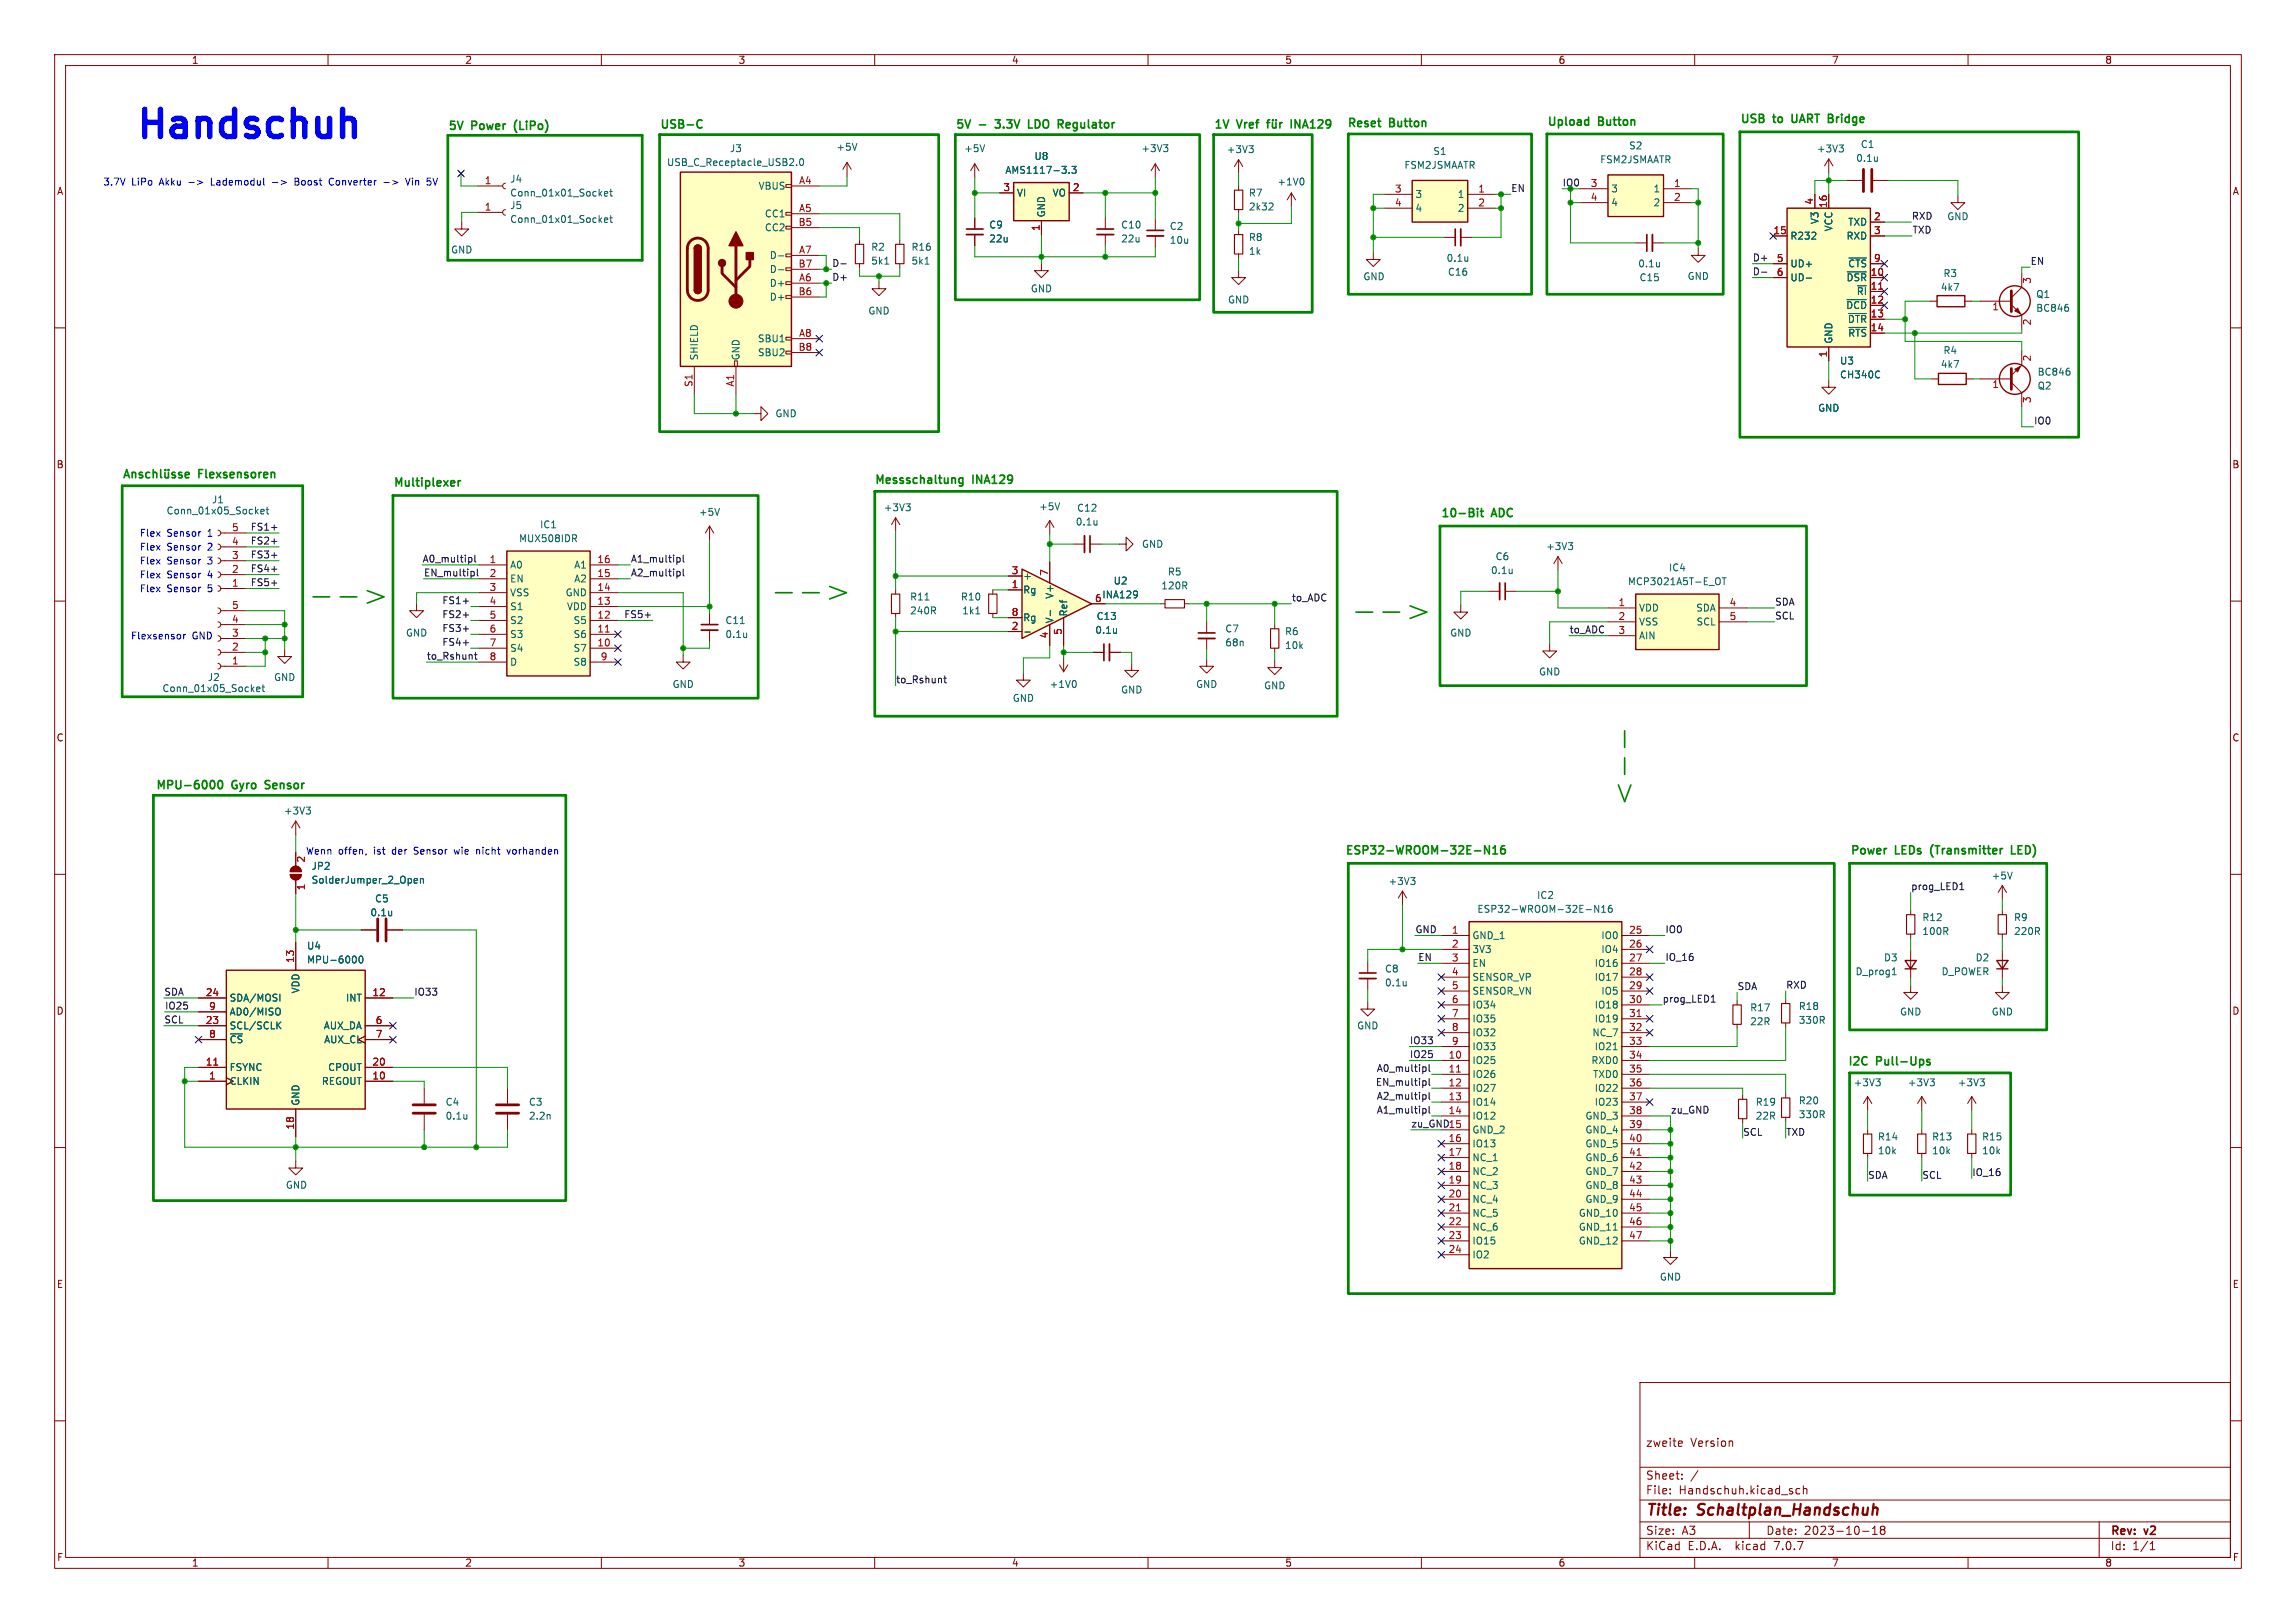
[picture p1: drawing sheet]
<svg xmlns="http://www.w3.org/2000/svg" width="420mm" height="297mm" viewBox="0 0 420 297" stroke-linecap="round" stroke-linejoin="round" font-family="sans-serif">
<defs><g id="words">
<text font-size="7" fill="#00f" x="24.6" y="25.7">Handschuh</text>
<text font-size="5.6" fill="#008400" x="299.2" y="147.8" transform="rotate(-90 299.2 147.8)">&lt;--</text>
<g font-size="2.8" fill="#840000">
<text x="301" y="277.9">Title:</text>
<text x="310.6" y="277.9">Schaltplan_Handschuh</text>
</g>
<g font-size="2.1" fill="#008400">
<text x="81.9" y="23.9">5V</text>
<text x="86.4" y="23.9">Power</text>
<text x="94.8" y="23.9">(LiPo)</text>
<text x="120.6" y="23.6">USB-C</text>
<text x="174.8" y="23.6">5V</text>
<text x="179.2" y="23.6">-</text>
<text x="182.8" y="23.6">3.3V</text>
<text x="189.4" y="23.6">LDO</text>
<text x="195.4" y="23.6">Regulator</text>
<text x="222" y="23.6">1V</text>
<text x="226.5" y="23.6">Vref</text>
<text x="237.4" y="23.6">INA129</text>
<text x="246.4" y="23.4">Reset</text>
<text x="254.3" y="23.4">Button</text>
<text x="283" y="23.1">Upload</text>
<text x="292.5" y="23.1">Button</text>
<text x="318.3" y="22.6">USB</text>
<text x="324.5" y="22.6">to</text>
<text x="328.5" y="22.6">UART Bridge</text>
<text x="36.2" y="87.6">Flexsensoren</text>
<text x="71.7" y="89.2">Multiplexer</text>
<text x="159.7" y="88.7">Messschaltung</text>
<text x="177.8" y="88.7">INA129</text>
<text x="263.3" y="94.7">10-Bit</text>
<text x="272.8" y="94.7">ADC</text>
<text x="28.4" y="144.5">MPU-6000</text>
<text x="42.5" y="144.5">Gyro</text>
<text x="49.2" y="144.5">Sensor</text>
<text x="245.8" y="156.5">ESP32-WROOM-32E-N16</text>
<text x="338.2" y="156.5">Power</text>
<text x="346.6" y="156.5">LEDs</text>
<text x="353.6" y="156.5">(Transmitter</text>
<text x="369" y="156.5">LED)</text>
<text x="337.8" y="195.1">I2C</text>
<text x="343.1" y="195.1">Pull-Ups</text>
</g>
<g font-size="2.1" fill="#840000">
<text x="301" y="265">zweite</text>
<text x="309.2" y="265">Version</text>
<text x="301" y="273.7">File:</text>
<text x="301" y="271">Sheet:</text>
<text x="307.1" y="273.7">Handschuh.kicad_sch</text>
<text x="301" y="281.1">Size:</text>
<text x="307.6" y="281.1">A3</text>
<text x="323" y="281.1">Date:</text>
<text x="330" y="281.1">2023-10-18</text>
<text x="386" y="281.3">Rev:</text>
<text x="392.4" y="281.3">v2</text>
<text x="301" y="283.9">KiCad</text>
<text x="308.7" y="283.9">E.D.A.</text>
<text x="317.6" y="283.9">kicad</text>
<text x="324.8" y="283.9">7.0.7</text>
<text x="386" y="283.9">Id:</text>
<text x="390.1" y="283.9">1/1</text>
</g>
<g font-size="1.8" fill="#840000">
<text x="35" y="11.9">1</text>
<text x="85" y="11.9">2</text>
<text x="135" y="11.9">3</text>
<text x="185" y="11.9">4</text>
<text x="235" y="11.9">5</text>
<text x="285" y="11.9">6</text>
<text x="335" y="11.9">7</text>
<text x="385" y="11.9">8</text>
<text x="10.3" y="35.9">A</text>
<text x="408.3" y="35.9">A</text>
<text x="10.3" y="85.9">B</text>
<text x="408.2" y="85.9">B</text>
<text x="10.3" y="135.9">C</text>
<text x="408.2" y="135.9">C</text>
<text x="10.3" y="185.9">D</text>
<text x="408.2" y="185.9">D</text>
<text x="10.3" y="235.9">E</text>
<text x="408.3" y="235.9">E</text>
<text x="10.3" y="285.9">F</text>
<text x="35" y="286.9">1</text>
<text x="85" y="286.9">2</text>
<text x="135" y="286.9">3</text>
<text x="185" y="286.9">4</text>
<text x="235" y="286.9">5</text>
<text x="285" y="286.9">6</text>
<text x="335" y="286.9">7</text>
<text x="385" y="286.9">8</text>
<text x="408.3" y="285.9">F</text>
</g>
<g font-size="1.8" fill="#006464">
<text x="133.4" y="28">J3</text>
<text x="152.9" y="27.8">+5V</text>
<text x="176.3" y="28">+5V</text>
<text x="189.1" y="29.5">U8</text>
<text x="208.7" y="28">+3V3</text>
<text x="224.3" y="28.2">+3V3</text>
<text x="262.1" y="28.5">S1</text>
<text x="297.9" y="27.5">S2</text>
<text x="332.3" y="28.1">+3V3</text>
<text x="339.4" y="29.8">0.1u</text>
<text x="340.3" y="27.3">C1</text>
<text x="93.2" y="33.6">J4</text>
<text x="121.9" y="30.6">USB_C_Receptacle_USB2.0</text>
<text x="138.7" y="34.9">VBUS</text>
<text x="183.8" y="32">AMS1117-3.3</text>
<text x="233.6" y="34.1">+1V0</text>
<text x="256.8" y="31.1">FSM2JSMAATR</text>
<text x="292.6" y="30.1">FSM2JSMAATR</text>
<text x="294.6" y="35.4">3</text>
<text x="302.4" y="35.4">1</text>
<text x="93.2" y="38.5">J5</text>
<text x="93.2" y="41">Conn_01x01_Socket</text>
<text x="93.2" y="36.2">Conn_01x01_Socket</text>
<text x="139.8" y="40">CC1</text>
<text x="185.9" y="36.2">VI</text>
<text x="191.4" y="39.9" transform="rotate(-90 191.4 39.9)">GND</text>
<text x="192.4" y="36.2">VO</text>
<text x="228.4" y="36.2">R7</text>
<text x="228.4" y="38.7">2k32</text>
<text x="258.8" y="36.4">3</text>
<text x="258.8" y="39">4</text>
<text x="266.6" y="36.4">1</text>
<text x="266.6" y="39">2</text>
<text x="294.6" y="37.9">4</text>
<text x="302.4" y="37.9">2</text>
<text x="332.8" y="41.1" transform="rotate(-90 332.8 41.1)">V3</text>
<text x="338" y="41.5">TXD</text>
<text x="356.1" y="40.5">GND</text>
<text x="82.4" y="46.6">GND</text>
<text x="139.8" y="42.5">CC2</text>
<text x="140.7" y="47.6">D-</text>
<text x="159.3" y="46.1">R2</text>
<text x="166.6" y="46.1">R16</text>
<text x="180.9" y="42">C9</text>
<text x="180.9" y="44.6">22u</text>
<text x="205" y="42">C10</text>
<text x="205" y="44.6">22u</text>
<text x="213.9" y="42.3">C2</text>
<text x="213.9" y="44.8">10u</text>
<text x="228.4" y="44.3">R8</text>
<text x="228.4" y="46.8">1k</text>
<text x="327.4" y="44">R232</text>
<text x="335.4" y="42.4" transform="rotate(-90 335.4 42.4)">VCC</text>
<text x="337.7" y="44">RXD</text>
<text x="140.7" y="52.7">D+</text>
<text x="140.7" y="50.1">D-</text>
<text x="159.3" y="48.6">5k1</text>
<text x="166.6" y="48.6">5k1</text>
<text x="188.5" y="53.7">GND</text>
<text x="249.3" y="51.5">GND</text>
<text x="264.5" y="48.1">0.1u</text>
<text x="264.8" y="50.6">C16</text>
<text x="299.6" y="49.1">0.1u</text>
<text x="299.8" y="51.7">C15</text>
<text x="308.6" y="51.4">GND</text>
<text x="327.4" y="49.1">UD+</text>
<text x="327.4" y="51.7">UD-</text>
<text x="337.7" y="51.7">~{DSR}</text>
<text x="338" y="49.1">~{CTS}</text>
<text x="354.9" y="53.4">4k7</text>
<text x="355.4" y="50.9">R3</text>
<text x="140.7" y="55.2">D+</text>
<text x="158.7" y="57.8">GND</text>
<text x="224.5" y="55.7">GND</text>
<text x="337.6" y="56.7">~{DCD}</text>
<text x="337.9" y="59.3">~{DTR}</text>
<text x="339.6" y="54.2">~{RI}</text>
<text x="372.4" y="54.7">Q1</text>
<text x="372.4" y="57.3">BC846</text>
<text x="138.5" y="62.8">SBU1</text>
<text x="138.5" y="65.4">SBU2</text>
<text x="335.4" y="63" transform="rotate(-90 335.4 63)">GND</text>
<text x="338" y="61.8">~{RTS}</text>
<text x="355.4" y="65">R4</text>
<text x="127.9" y="66" transform="rotate(-90 127.9 66)">SHIELD</text>
<text x="135.5" y="66" transform="rotate(-90 135.5 66)">GND</text>
<text x="336.5" y="66.9">U3</text>
<text x="336.5" y="69.4">CH340C</text>
<text x="354.9" y="67.5">4k7</text>
<text x="372.6" y="71.5">Q2</text>
<text x="372.6" y="68.9">BC846</text>
<text x="141.7" y="76.6">GND</text>
<text x="332.5" y="75.5">GND</text>
<text x="30.4" y="94.3">Conn_01x05_Socket</text>
<text x="38.7" y="92.3">J1</text>
<text x="127.8" y="94.6">+5V</text>
<text x="161.6" y="93.8">+3V3</text>
<text x="190" y="93.6">+5V</text>
<text x="196.9" y="93.8">C12</text>
<text x="94.8" y="99.4">MUX508IDR</text>
<text x="98.7" y="96.9">IC1</text>
<text x="196.7" y="96.4">0.1u</text>
<text x="208.8" y="100.4">GND</text>
<text x="282.7" y="100.9">+3V3</text>
<text x="93.2" y="104.2">A0</text>
<text x="93.2" y="106.8">EN</text>
<text x="104.9" y="106.8">A2</text>
<text x="104.9" y="104.2">A1</text>
<text x="187.1" y="106.3">+</text>
<text x="203.6" y="107.2">U2</text>
<text x="213.5" y="105.5">R5</text>
<text x="272.6" y="105.3">0.1u</text>
<text x="273.5" y="102.7">C6</text>
<text x="297.7" y="107.3">MCP3021A5T-E_OT</text>
<text x="305.2" y="104.7">IC4</text>
<text x="93.2" y="109.3">VSS</text>
<text x="93.2" y="111.9">S1</text>
<text x="103.4" y="109.3">GND</text>
<text x="103.6" y="111.9">VDD</text>
<text x="166.4" y="112.6">240R</text>
<text x="166.4" y="110.1">R11</text>
<text x="175.7" y="110.1">R10</text>
<text x="175.9" y="112.6">1k1</text>
<text x="187.1" y="108.8">Rg</text>
<text x="187.1" y="113.9">Rg</text>
<text x="192.9" y="109.7" transform="rotate(-90 192.9 109.7)">V+</text>
<text x="195.4" y="112.9" transform="rotate(-90 195.4 112.9)">Ref</text>
<text x="200.5" y="113.6">C13</text>
<text x="201.6" y="109.7">INA129</text>
<text x="212.3" y="108.1">120R</text>
<text x="299.7" y="112.1">VDD</text>
<text x="310.2" y="112.1">SDA</text>
<text x="74.2" y="116.7">GND</text>
<text x="93.2" y="114.4">S2</text>
<text x="93.2" y="116.9">S3</text>
<text x="93.2" y="119.5">S4</text>
<text x="104.8" y="119.5">S7</text>
<text x="104.8" y="116.9">S6</text>
<text x="104.8" y="114.4">S5</text>
<text x="132.6" y="114.4">C11</text>
<text x="132.6" y="116.9">0.1u</text>
<text x="192.9" y="114.2" transform="rotate(-90 192.9 114.2)">V-</text>
<text x="200.3" y="116.2">0.1u</text>
<text x="224" y="115.9">C7</text>
<text x="224" y="118.5">68n</text>
<text x="235" y="116.4">R6</text>
<text x="235" y="119">10k</text>
<text x="265.2" y="116.7">GND</text>
<text x="299.7" y="114.7">VSS</text>
<text x="299.7" y="117.2">AIN</text>
<text x="310.2" y="114.7">SCL</text>
<text x="37.9" y="124.8">J2</text>
<text x="50" y="124.8">GND</text>
<text x="93.2" y="122">D</text>
<text x="104.8" y="122">S8</text>
<text x="281.4" y="123.8">GND</text>
<text x="29.6" y="126.8">Conn_01x05_Socket</text>
<text x="122.9" y="126.1">GND</text>
<text x="185.2" y="128.6">GND</text>
<text x="191.9" y="126.1">+1V0</text>
<text x="205" y="127.1">GND</text>
<text x="218.7" y="126.1">GND</text>
<text x="231.1" y="126.3">GND</text>
<text x="51.8" y="149.3">+3V3</text>
<text x="56.9" y="159.4">JP2</text>
<text x="56.9" y="161.9">SolderJumper_2_Open</text>
<text x="364.2" y="161.1">+5V</text>
<text x="67.7" y="167.9">0.1u</text>
<text x="68.5" y="165.3">C5</text>
<text x="253.9" y="162.2">+3V3</text>
<text x="270.1" y="167.2">ESP32-WROOM-32E-N16</text>
<text x="281.1" y="164.7">IC2</text>
<text x="56.1" y="174">U4</text>
<text x="269.2" y="172.1">GND_1</text>
<text x="292.8" y="172.1">IO0</text>
<text x="351.5" y="168.8">R12</text>
<text x="351.5" y="171.3">100R</text>
<text x="368.3" y="168.8">R9</text>
<text x="368.3" y="171.3">220R</text>
<text x="56.1" y="176.5">MPU-6000</text>
<text x="253.2" y="178.2">C8</text>
<text x="269.2" y="174.6">3V3</text>
<text x="269.2" y="177.1">EN</text>
<text x="269.2" y="179.7">SENSOR_VP</text>
<text x="291.6" y="177.1">IO16</text>
<text x="291.6" y="179.7">IO17</text>
<text x="292.8" y="174.6">IO4</text>
<text x="339.3" y="178.7">D_prog1</text>
<text x="344.5" y="176.1">D3</text>
<text x="355.1" y="178.7">D_POWER</text>
<text x="361.3" y="176.1">D2</text>
<text x="41.9" y="183.5">SDA/MOSI</text>
<text x="55" y="181.9" transform="rotate(-90 55 181.9)">VDD</text>
<text x="63.2" y="183.5">INT</text>
<text x="253.2" y="180.7">0.1u</text>
<text x="269.2" y="182.2">SENSOR_VN</text>
<text x="269.2" y="184.8">IO34</text>
<text x="291.6" y="184.8">IO18</text>
<text x="292.8" y="182.2">IO5</text>
<text x="320.1" y="185.3">R17</text>
<text x="328.9" y="185">R18</text>
<text x="41.9" y="188.6">SCL/SCLK</text>
<text x="41.9" y="191.1">~{CS}</text>
<text x="41.9" y="186">AD0/MISO</text>
<text x="59.1" y="188.6">AUX_DA</text>
<text x="59.2" y="191.1">AUX_CL</text>
<text x="248.2" y="188.6">GND</text>
<text x="269.2" y="187.3">IO35</text>
<text x="269.2" y="189.8">IO32</text>
<text x="291.2" y="189.8">NC_7</text>
<text x="291.6" y="187.3">IO19</text>
<text x="320.1" y="187.8">22R</text>
<text x="328.9" y="187.6">330R</text>
<text x="347.5" y="186">GND</text>
<text x="364.2" y="186">GND</text>
<text x="41.9" y="196.2">FSYNC</text>
<text x="59.9" y="196.2">CPOUT</text>
<text x="269.2" y="194.9">IO25</text>
<text x="269.2" y="197.5">IO26</text>
<text x="269.2" y="192.4">IO33</text>
<text x="291" y="194.9">RXD0</text>
<text x="291.3" y="197.5">TXD0</text>
<text x="291.6" y="192.4">IO21</text>
<text x="41.9" y="198.7">CLKIN</text>
<text x="55" y="202.4" transform="rotate(-90 55 202.4)">GND</text>
<text x="58.8" y="198.7">REGOUT</text>
<text x="81.4" y="202.5">C4</text>
<text x="96.7" y="202.5">C3</text>
<text x="269.2" y="200">IO27</text>
<text x="269.2" y="202.5">IO14</text>
<text x="291.6" y="200">IO22</text>
<text x="291.6" y="202.5">IO23</text>
<text x="321.1" y="202.5">R19</text>
<text x="328.9" y="202.3">R20</text>
<text x="339" y="199">+3V3</text>
<text x="348.9" y="199">+3V3</text>
<text x="358" y="199">+3V3</text>
<text x="81.4" y="205.1">0.1u</text>
<text x="96.7" y="205.1">2.2n</text>
<text x="269.2" y="205.1">IO12</text>
<text x="269.2" y="207.6">GND_2</text>
<text x="289.9" y="205.1">GND_3</text>
<text x="289.9" y="207.6">GND_4</text>
<text x="321.1" y="205.1">22R</text>
<text x="328.9" y="204.8">330R</text>
<text x="343.4" y="208.9">R14</text>
<text x="353.3" y="208.9">R13</text>
<text x="362.5" y="208.9">R15</text>
<text x="269.2" y="210.2">IO13</text>
<text x="269.2" y="212.7">NC_1</text>
<text x="269.2" y="215.2">NC_2</text>
<text x="289.9" y="210.2">GND_5</text>
<text x="289.9" y="212.7">GND_6</text>
<text x="289.9" y="215.2">GND_7</text>
<text x="343.4" y="211.4">10k</text>
<text x="353.3" y="211.4">10k</text>
<text x="362.5" y="211.4">10k</text>
<text x="52.2" y="217.7">GND</text>
<text x="269.2" y="217.8">NC_3</text>
<text x="269.2" y="220.3">NC_4</text>
<text x="289.9" y="217.8">GND_8</text>
<text x="289.9" y="220.3">GND_9</text>
<text x="269.2" y="222.9">NC_5</text>
<text x="269.2" y="225.4">NC_6</text>
<text x="269.2" y="227.9">IO15</text>
<text x="288.7" y="222.9">GND_10</text>
<text x="288.7" y="225.4">GND_11</text>
<text x="288.7" y="227.9">GND_12</text>
<text x="269.2" y="230.5">IO2</text>
<text x="303.5" y="234.5">GND</text>
</g>
<g font-size="1.8" fill="#0000c2">
<text x="18.8" y="34">3.7V</text>
<text x="24.1" y="34">LiPo</text>
<text x="29.3" y="34">Akku</text>
<text x="39.1" y="34">Lademodul</text>
<text x="50.5" y="34">-&gt;</text>
<text x="54.8" y="34">Boost</text>
<text x="61.3" y="34">Converter</text>
<text x="71.5" y="34">-&gt;</text>
<text x="75.8" y="34">Vin</text>
<text x="25.5" y="100.8">Flex</text>
<text x="25.5" y="98.3">Flex</text>
<text x="30.5" y="100.8">Sensor</text>
<text x="30.5" y="98.3">Sensor</text>
<text x="38.1" y="100.8">2</text>
<text x="38.1" y="98.3">1</text>
<text x="25.5" y="105.9">Flex</text>
<text x="25.5" y="103.4">Flex</text>
<text x="30.5" y="105.9">Sensor</text>
<text x="30.5" y="103.4">Sensor</text>
<text x="38.1" y="105.9">4</text>
<text x="38.1" y="103.4">3</text>
<text x="25.5" y="108.5">Flex</text>
<text x="30.5" y="108.5">Sensor</text>
<text x="38.1" y="108.5">5</text>
<text x="23.9" y="117.1">Flexsensor</text>
<text x="35.1" y="117.1">GND</text>
<text x="55.9" y="156.5">Wenn</text>
<text x="61.9" y="156.5">offen,</text>
<text x="68.5" y="156.5">ist</text>
<text x="72" y="156.5">der</text>
<text x="76.2" y="156.5">Sensor</text>
<text x="83.8" y="156.5">wie</text>
<text x="88" y="156.5">nicht</text>
<text x="93.9" y="156.5">vorhanden</text>
</g>
<g font-size="1.8" fill="#a90000">
<text x="88.6" y="33.8">1</text>
<text x="146.1" y="33.8">A4</text>
<text x="183.4" y="35.1">3</text>
<text x="196.1" y="35.1">2</text>
<text x="255.1" y="35.3">3</text>
<text x="270.3" y="35.3">1</text>
<text x="290.9" y="34.3">3</text>
<text x="306.1" y="34.3">1</text>
<text x="88.6" y="38.6">1</text>
<text x="146" y="41.4">B5</text>
<text x="146.1" y="38.9">A5</text>
<text x="255.1" y="37.8">4</text>
<text x="270.3" y="37.8">2</text>
<text x="290.9" y="36.8">4</text>
<text x="306.1" y="36.8">2</text>
<text x="331.7" y="37.5" transform="rotate(-90 331.7 37.5)">4</text>
<text x="334.3" y="38.1" transform="rotate(-90 334.3 38.1)">16</text>
<text x="342.7" y="40.4">2</text>
<text x="146.1" y="46.5">A7</text>
<text x="190.2" y="42.4" transform="rotate(-90 190.2 42.4)">1</text>
<text x="324.3" y="42.9">15</text>
<text x="342.7" y="42.9">3</text>
<text x="146" y="49">B7</text>
<text x="146.1" y="51.6">A6</text>
<text x="324.9" y="48">5</text>
<text x="324.9" y="50.5">6</text>
<text x="342.1" y="50.5">10</text>
<text x="342.1" y="53.1">11</text>
<text x="342.7" y="48">9</text>
<text x="371.8" y="52" transform="rotate(-90 371.8 52)">3</text>
<text x="146" y="54.1">B6</text>
<text x="342.1" y="55.6">12</text>
<text x="342.1" y="58.2">13</text>
<text x="364.4" y="57.1">1</text>
<text x="371.8" y="59.6" transform="rotate(-90 371.8 59.6)">2</text>
<text x="146" y="64.3">B8</text>
<text x="146.1" y="61.7">A8</text>
<text x="334.3" y="65.5" transform="rotate(-90 334.3 65.5)">1</text>
<text x="342.1" y="60.7">14</text>
<text x="126.7" y="70.9" transform="rotate(-90 126.7 70.9)">S1</text>
<text x="134.4" y="70.8" transform="rotate(-90 134.4 70.8)">A1</text>
<text x="364.4" y="71.3">1</text>
<text x="371.8" y="66.2" transform="rotate(-90 371.8 66.2)">2</text>
<text x="371.8" y="73.9" transform="rotate(-90 371.8 73.9)">3</text>
<text x="42.3" y="99.8">4</text>
<text x="42.3" y="97.3">5</text>
<text x="42.3" y="107.4">1</text>
<text x="42.3" y="104.9">2</text>
<text x="42.3" y="102.4">3</text>
<text x="89.5" y="103.1">1</text>
<text x="89.5" y="105.7">2</text>
<text x="109.2" y="105.7">15</text>
<text x="109.2" y="103.1">16</text>
<text x="185" y="107.7">1</text>
<text x="185" y="105.2">3</text>
<text x="191.8" y="105.5" transform="rotate(-90 191.8 105.5)">7</text>
<text x="42.3" y="111.5">5</text>
<text x="89.5" y="108.2">3</text>
<text x="89.5" y="110.7">4</text>
<text x="89.5" y="113.3">5</text>
<text x="109.2" y="113.3">12</text>
<text x="109.2" y="110.7">13</text>
<text x="109.2" y="108.2">14</text>
<text x="185" y="112.8">8</text>
<text x="200.2" y="110.2">6</text>
<text x="296" y="111">1</text>
<text x="296" y="113.5">2</text>
<text x="316.3" y="111">4</text>
<text x="316.3" y="113.5">5</text>
<text x="42.3" y="119.1">2</text>
<text x="42.3" y="116.6">3</text>
<text x="42.3" y="114">4</text>
<text x="89.5" y="115.8">6</text>
<text x="89.5" y="118.4">7</text>
<text x="109.2" y="118.4">10</text>
<text x="109.2" y="115.8">11</text>
<text x="185" y="115.3">2</text>
<text x="191.8" y="116.9" transform="rotate(-90 191.8 116.9)">4</text>
<text x="194.3" y="116.3" transform="rotate(-90 194.3 116.3)">5</text>
<text x="296" y="116.1">3</text>
<text x="42.3" y="121.7">1</text>
<text x="89.5" y="120.9">8</text>
<text x="109.8" y="120.9">9</text>
<text x="56.1" y="157.9" transform="rotate(-90 56.1 157.9)">2</text>
<text x="56.1" y="163" transform="rotate(-90 56.1 163)">1</text>
<text x="265.5" y="170.9">1</text>
<text x="265.5" y="173.5">2</text>
<text x="297.9" y="170.9">25</text>
<text x="297.9" y="173.5">26</text>
<text x="53.8" y="176.3" transform="rotate(-90 53.8 176.3)">13</text>
<text x="265.5" y="176">3</text>
<text x="265.5" y="178.6">4</text>
<text x="297.9" y="176">27</text>
<text x="297.9" y="178.6">28</text>
<text x="37.6" y="182.4">24</text>
<text x="38.2" y="184.9">9</text>
<text x="68" y="182.4">12</text>
<text x="265.5" y="181.1">5</text>
<text x="265.5" y="183.6">6</text>
<text x="297.9" y="181.1">29</text>
<text x="297.9" y="183.6">30</text>
<text x="37.6" y="187.5">23</text>
<text x="38.2" y="190">8</text>
<text x="68.6" y="187.5">6</text>
<text x="68.6" y="190">7</text>
<text x="265.5" y="186.2">7</text>
<text x="265.5" y="188.7">8</text>
<text x="265.5" y="191.3">9</text>
<text x="297.9" y="186.2">31</text>
<text x="297.9" y="188.7">32</text>
<text x="297.9" y="191.3">33</text>
<text x="37.6" y="195.1">11</text>
<text x="38.2" y="197.6">1</text>
<text x="68" y="197.6">10</text>
<text x="68" y="195.1">20</text>
<text x="264.9" y="193.8">10</text>
<text x="264.9" y="196.3">11</text>
<text x="297.9" y="193.8">34</text>
<text x="297.9" y="196.3">35</text>
<text x="264.9" y="198.9">12</text>
<text x="264.9" y="201.4">13</text>
<text x="264.9" y="204">14</text>
<text x="297.9" y="198.9">36</text>
<text x="297.9" y="201.4">37</text>
<text x="297.9" y="204">38</text>
<text x="53.8" y="206.8" transform="rotate(-90 53.8 206.8)">18</text>
<text x="264.9" y="209">16</text>
<text x="297.9" y="206.5">39</text>
<text x="297.9" y="209">40</text>
<text x="264.9" y="211.6">17</text>
<text x="264.9" y="214.1">18</text>
<text x="297.9" y="211.6">41</text>
<text x="297.9" y="214.1">42</text>
<text x="264.9" y="216.7">19</text>
<text x="264.9" y="219.2">20</text>
<text x="264.9" y="221.7">21</text>
<text x="297.9" y="216.7">43</text>
<text x="297.9" y="219.2">44</text>
<text x="297.9" y="221.7">45</text>
<text x="264.9" y="224.3">22</text>
<text x="264.9" y="226.8">23</text>
<text x="297.9" y="224.3">46</text>
<text x="297.9" y="226.8">47</text>
<text x="264.9" y="229.4">24</text>
</g>
<g font-size="1.8" fill="#0f0f0f">
<text x="276.4" y="35.2">EN</text>
<text x="349.6" y="40.3">RXD</text>
<text x="320.5" y="47.9">D+</text>
<text x="349.8" y="42.8">TXD</text>
<text x="152.1" y="48.9">D-</text>
<text x="152.1" y="51.5">D+</text>
<text x="320.5" y="50.5">D-</text>
<text x="371.3" y="48.5">EN</text>
<text x="372" y="77.8">IO0</text>
<text x="45.8" y="97.2">FS1+</text>
<text x="45.8" y="99.7">FS2+</text>
<text x="45.8" y="102.3">FS3+</text>
<text x="45.8" y="104.8">FS4+</text>
<text x="45.8" y="107.3">FS5+</text>
<text x="77.2" y="103">A0_multipl</text>
<text x="77.5" y="105.6">EN_multipl</text>
<text x="115.3" y="103">A1_multipl</text>
<text x="115.3" y="105.6">A2_multipl</text>
<text x="80.8" y="110.6">FS1+</text>
<text x="80.8" y="113.2">FS2+</text>
<text x="114.1" y="113.2">FS5+</text>
<text x="236.2" y="110.1">to_ADC</text>
<text x="324.6" y="113.4">SCL</text>
<text x="324.6" y="110.9">SDA</text>
<text x="80.8" y="118.3">FS4+</text>
<text x="80.8" y="115.7">FS3+</text>
<text x="287" y="116">to_ADC</text>
<text x="78" y="120.8">to_Rshunt</text>
<text x="163.8" y="125.1">to_Rshunt</text>
<text x="349.5" y="163">prog_LED1</text>
<text x="258.8" y="170.8">GND</text>
<text x="304.5" y="170.8">IO0</text>
<text x="259.3" y="175.9">EN</text>
<text x="304.5" y="175.9">IO_16</text>
<text x="30" y="182.3">SDA</text>
<text x="30.1" y="184.8">IO25</text>
<text x="75.7" y="182.3">IO33</text>
<text x="304" y="183.5">prog_LED1</text>
<text x="317.8" y="181.3">SDA</text>
<text x="326.6" y="181">RXD</text>
<text x="30" y="187.4">SCL</text>
<text x="257.8" y="191.2">IO33</text>
<text x="251.8" y="196.2">A0_multipl</text>
<text x="257.8" y="193.7">IO25</text>
<text x="251.6" y="198.8">EN_multipl</text>
<text x="251.8" y="201.3">A2_multipl</text>
<text x="251.8" y="203.9">A1_multipl</text>
<text x="305.6" y="203.9">zu_GND</text>
<text x="258.1" y="206.4">zu_GND15</text>
<text x="318.8" y="207.9">SCL</text>
<text x="326.6" y="207.9">TXD</text>
<text x="341.6" y="215.8">SDA</text>
<text x="351.5" y="215.8">SCL</text>
<text x="360.7" y="215.3">IO_16</text>
</g>
<text font-size="1.8" fill="#009600" x="285.8" y="34.2">IO0</text>
</g></defs>
<g fill="none" stroke="#840000" stroke-width=".18">
<path d="M10 10h400v277h-400zM12 12h396v273h-396zM60 10v2M110 10v2M160 10v2M210 10v2M260 10v2M310 10v2M360 10v2M10 60h2M408 60h2M204.7 99.6h1.3v-1.3l1.3 1.3-1.3 1.2v-1.2"/>
<path d="M10 110h2M181.6 108v.7M181.6 112.3v.7M199.9 119.4h2M202.9 119.4h2.1M212.3 110.5h.8M216.7 110.5h.7M220.7 113.8v2M220.7 116.8v2.1M233.2 114.3v.8M233.2 118.6v.8M408 110h2"/>
<path d="M187.2 123.2v1.3h1.3l-1.3 1.2-1.3-1.2h1.3M193.8 121.7l.8 1.2M194.6 120.4v2.5M195.3 121.7l-.7 1.2M207 121.4v1.3h1.3l-1.3 1.3-1.3-1.3h1.3M220.7 120.7v1.2h1.3l-1.3 1.3-1.2-1.3h1.2M233.2 120.9v1.3h1.2l-1.2 1.2-1.3-1.2h1.3M10 160h2M53.4 158.8a1.02 1.02 0 0 1 1.1-.2 1.02 1.02 0 0 1 .6 .9h-2zM54.1 156v2.5M408 160h2M53.1 160h2a1.02 1.02 0 0 1-1 1 1.02 1.02 0 0 1-1-1z"/>
<path d="M54.1 161v2.6M54.1 172.5v5M36.3 197.9h5.1M36.3 195.3h5.1M36.3 182.6h5.1M36.3 187.7h5.1M36.3 190.2h5.1M36.3 185.2h5.1M66.8 189.6l-1.3 .6 1.3 .7M66.8 197.9h5.1M66.8 195.3h5.1M66.8 182.6h5.1"/>
<path d="M66.8 187.7h5.1M66.8 190.2h5.1M10 210h2M54.1 202.9v5.1M408 210h2M10 260h2M300 253h108v32h-108zM408 260h2M300 278.5h108M300 274.5h108M300 268.5h108M305.5 273.2v.2"/>
<path d="M305.5 272.5v.1M307.5 263.7l.2 .3-.7 .2M307.7 270.5v.2M307.7 269.8v.1M307.7 264.6l-.2 .1M310.6 269.1l-1.3 1.9M316.9 263.8v.9M320 278.5v3M329.2 272.5l-.4-.1-.3 .3v.4l.2 .2h.5M329.9 272.5l.2-.1 .3 .1 .1 .9M329.9 271.9v1.5M342.5 279.7l.4-.4v1.5"/>
<path d="M344.2 279.9l-.3 .3v.3l.3 .3h.3l.3-.3-.1-.4-.2-.2M344.2 279.9l-.3-.3 .3-.3h.3l.3 .3-.3 .3M344.2 279.9h.3M384 278.5v6.5M60 285v2M110 285v2M160 285v2M210 285v2M260 285v2M300 281.5h108M310 285v2M340.7 280.2h1.2"/>
<path d="M342.5 280.8h.9M360 285v2M393.3 283.6h.9M393.3 282.5l.4-.4v1.5"/>
</g>
<path d="M342.6 276.1a.49 .49 0 0 1 .9 .1l-.2 1M342.7 275.2l-.2 2" fill="none" stroke="#840000" stroke-width=".4"/>
<path d="M202.9 117.9v3M219.2 116.8h3" fill="none" stroke="#840000" stroke-width=".33"/>
<path d="M201.9 117.9v3M219.2 115.8h3" fill="none" stroke="#840000" stroke-width=".3"/>
<path d="M180.8 108.7h1.6v3.6h-1.6zM213.1 109.7h3.6v1.6h-3.6zM232.4 115.1h1.5v3.5h-1.5z" fill="none" stroke="#840000" stroke-width=".2"/>
<g fill="none" stroke="#006464" stroke-width=".18">
<path d="M178.5 112.3h.7M204.2 115v.9M204.2 115.8h.1M196.6 124.5a.79 .79 0 0 1 0 1.3M65.1 175.1l.1 .3-.1 .7M65.8 175.1l.2-.1a.68 .68 0 0 1 .4 .6 .68 .68 0 0 1-.4 .6l-.3-.5zM75.8 161.2l.6-.1-.1-.3h-.4l-.1 .2v.6h.5M76.9 160.9l.2-.1h.3v.8M76.9 160.8v.8M50.7 184.5a.43 .43 0 0 1 .6 .4v.4a.43 .43 0 0 1-.6 .4M50.8 187.6l.6 .7M51.2 181.9v1.3"/>
<path d="M51.4 187l-.7 .7"/>
</g>
<g fill="#840000" stroke="#840000" stroke-width=".18">
<path d="M53.1 160h2a1.02 1.02 0 0 1-1 1 1.02 1.02 0 0 1-1-1z"/>
<path d="M53.4 158.8a1.02 1.02 0 0 1 1.1-.2 1.02 1.02 0 0 1 .6 .9h-2z"/>
</g>
<path d="M41.4 177.5h25.4v25.4h-25.4z" fill="#ffffc2" stroke="#ffffc2" stroke-width=".18"/>
<path d="M41.4 177.5h25.4v25.4h-25.4z" fill="none" stroke="#840000" stroke-width=".25"/>
<path d="M39.1 194.9h.7" fill="none" stroke="#a90000" stroke-width=".18"/>
<path d="M186.9 104.1l12.7 6.4-12.7 6.3z" fill="#ffffc2"/>
<g fill="none" stroke="#840000" stroke-width=".25">
<path d="M124.5 31.5h20.3v35.6h-20.3zM185.4 33.4h10.2v7h-10.2zM258.3 33h10.2v7.6h-10.2zM294.1 32h10.2v7.6h-10.2zM326.9 38.1h15.2v25.4h-15.2zM127 53.1a.64 .64 0 0 0 .6 .6 .64 .64 0 0 0 .7-.6M127 45.5a.64 .64 0 0 1 .6-.7 .64 .64 0 0 1 .7 .7M354.3 54.1h5.1v2h-5.1zM354.6 68.3h5.1v2.1h-5.1zM92.7 100.8h15.2v22.9h-15.2zM186.9 104.1l12.7 6.4-12.7 6.3zM299.2 108.7h15.3v10.2h-15.3z"/>
<path d="M268.7 168.7h28v63.5h-28zM348.5 175.8h2l-1 1.5zM348.5 177.3h2M365.3 175.8h2l-1 1.5zM365.3 177.3h2"/>
<circle cx="368.6" cy="55.1" r="2.82"/>
<circle cx="368.6" cy="69.3" r="2.82"/>
</g>
<g fill="none" stroke="#840000" stroke-width=".18">
<path d="M87.4 38.9h4.5M87.4 34h4.5M92.5 38.4l-.4 .1-.1 .3 .1 .4 .4 .2M92.5 33.5l-.4 .2-.1 .3 .1 .4 .4 .1M143.8 38.9h1v.5h-1zM143.8 33.8h1v.5h-1zM144.8 34h5.1M144.8 39.1h5.1M154.9 29.7l-.7 1.3M154.9 29.7v2.6M154.9 29.7l.8 1.3M178.3 30l-.8 1.2"/>
<path d="M178.3 30v2.5M178.3 39.9v2M178.3 30l.8 1.2M182.9 35.3h2.5M195.6 35.3h2.5M202.2 39.9v2M211.3 30l-.7 1.2M211.3 30v2.5M211.3 30l.8 1.2M226.6 29.2v2.6M226.6 34v.8M226.6 38.4v.7"/>
<path d="M226.6 29.2l-.8 1.3M226.6 29.2l.7 1.3M236.2 35.3l-.7 1.3M236.2 35.3v2.5M236.2 35.3l.8 1.3M253.2 35.6h5.1M253.2 38.1h5.1M268.5 35.6h5.1M268.5 38.1h5.1M289.1 34.5h5M289.1 37.1h5M304.3 34.5h5.1"/>
<path d="M304.3 37.1h5.1M332 35.6v2.5M334.5 29.1l-.7 1.3M334.5 29.1v2.5M334.5 35.6v2.5M334.5 29.1l.8 1.3M337.8 33h2.8M342.6 33h2.8M358.1 35.8v1.3h1.3l-1.3 1.3-1.2-1.3h1.2M84.5 40.6v1.3h1.2l-1.2 1.3-1.3-1.3h1.3M143.8 54.1h1v.5h-1zM143.8 51.6h1v.5h-1z"/>
<path d="M143.8 49h1v.5h-1zM143.8 46.5h1v.5h-1zM143.8 41.4h1v.5h-1zM144.8 51.8h5.1M144.8 46.7h5.1M144.8 41.7h5.1M144.8 54.4h5.1M144.8 49.3h5.1M157.2 43.9v.8M157.2 48.3v.7M160.8 51.6v1.2h1.3l-1.3 1.3-1.3-1.3h1.3M164.6 43.9v.8"/>
<path d="M164.6 48.3v.7M178.3 42.9v2.1M190.5 48.3v1.2h1.3l-1.3 1.3-1.3-1.3h1.3M190.5 40.4v2.5M202.2 42.9v2.1M211.3 40.1v2.1M211.3 43.2v2M226.6 49.5v1.3h1.2l-1.2 1.3-1.3-1.3h1.3M226.6 42.2v.7M226.6 46.5v.7M251.2 46.2v1.3h1.3l-1.3 1.3-1.3-1.3h1.3M264.2 43.4h2"/>
<path d="M267.2 43.4h2M299.2 44.5h2M302.3 44.5h2M310.6 45.5v1.2h1.3l-1.3 1.3-1.2-1.3h1.2M324.4 50.8h2.5M324.4 43.2h2.5M324.4 48.3h2.5M342.1 50.8h2.6M342.1 53.3h2.6M342.1 55.9h2.6M342.1 58.4h2.6M342.1 43.2h2.6"/>
<path d="M342.1 40.6h2.6M342.1 48.3h2.6M353.1 55.1h1.2M359.4 55.1h1.3M362.2 55.1h5.7M367.9 55.8l1.9 1.9v2.5M369.8 50v2.6l-1.9 1.9M127 67.1v5M134.4 66h.5v1.1h-.5zM134.6 67.1v5M137.9 75.7h1.3v-1.3l1.3 1.3-1.3 1.3v-1.3M143.8 64.3h1v.5h-1z"/>
<path d="M143.8 61.7h1v.5h-1zM144.8 62h5.1M144.8 64.5h5.1M334.5 69.6v1.3h1.3l-1.3 1.2-1.3-1.2h1.3M334.5 63.5v2.5M342.1 61h2.6M353.3 69.3h1.3M359.7 69.3h1.2M362.2 69.3h5.7M367.9 70l1.9 1.9v2.5M369.8 64.3v2.5l-1.9 1.9M39.9 97l.3 .2 .2 .3-.2 .4-.3 .1"/>
<path d="M39.9 99.6l.3 .1 .2 .4-.2 .3-.3 .2M40.4 97.5h4.6M129.8 96.3l-.8 1.2M129.8 96.3v2.5M129.8 96.3l.8 1.2M163.8 94.7l-.7 1.3M163.8 94.7v2.6M163.8 94.7l.8 1.3M192 95.3v2.5M192 95.3l-.7 1.2M192 95.3l.8 1.2M196.3 99.6h2.1"/>
<path d="M199.4 99.6h2M39.9 102.1l.3 .2 .2 .3-.2 .4-.3 .1M39.9 104.6l.3 .2 .2 .4-.2 .3-.3 .2M39.9 107.2l.3 .1 .2 .4-.2 .4-.3 .1M39.9 111.3l.3 .1 .2 .4-.2 .3-.3 .2M39.9 113.8l.3 .1 .2 .4-.2 .4-.3 .1M39.9 116.3l.3 .2 .2 .4-.2 .3-.3 .1M39.9 118.9l.3 .1 .2 .4-.2 .4-.3 .1M40.4 100.1h4.6M40.4 102.6h4.6M40.4 105.2h4.6M40.4 107.7h4.6"/>
<path d="M40.4 111.8h4.6M40.4 114.3h4.6M40.4 116.8h4.6M40.4 119.4h4.6M52.1 118.9v1.2h-1.3l1.3 1.3 1.2-1.3h-1.2M76.2 110.5v1.3h1.3l-1.3 1.2-1.3-1.2h1.3M87.6 103.4h5.1M87.6 118.6h5.1M87.6 116.1h5.1M87.6 113.5h5.1M87.6 111h5.1M87.6 108.5h5.1"/>
<path d="M87.6 105.9h5.1M107.9 103.4h5.1M107.9 118.6h5.1M107.9 116.1h5.1M107.9 113.5h5.1M107.9 111h5.1M107.9 108.5h5.1M107.9 105.9h5.1M125 119.9v1.3h1.2l-1.2 1.2-1.3-1.2h1.3M129.8 112.3v2M129.8 115.3v2M163.8 108v.7"/>
<path d="M163.8 112.3v.7M184.4 108h2.5M184.4 115.6h2.5M184.4 105.4h2.5M184.4 113h2.5M192 102.9v3.8M192 114.3v3.8M194.6 113v5.1M199.6 110.5h2.6M199.9 119.4h2M202.9 119.4h2.1M267.2 110.7v1.3h-1.3l1.3 1.3 1.3-1.3h-1.3"/>
<path d="M272.3 108.2h2M275.3 108.2h2.1M283.5 117.9v1.2h1.2l-1.2 1.3-1.3-1.3h1.3M285 101.9l-.8 1.2M285 101.9v2.5M285 101.9l.7 1.2M294.1 111.3h5.1M294.1 113.8h5.1M294.1 116.3h5.1M314.5 111.3h5M314.5 113.8h5M39.9 121.4l.3 .2 .2 .3-.2 .4-.3 .1"/>
<path d="M40.4 121.9h4.6M87.6 121.2h5.1M107.9 121.2h5.1M54.1 150.2l-.8 1.3M54.1 150.2v2.6M54.1 156v2.5M54.1 150.2l.8 1.3M54.1 161v2.6M54.1 172.5v5M66 170.2h2.8M70.9 170.2h2.8M250.2 176v2.1"/>
<path d="M250.2 179.1v2M256.5 163.1l-.7 1.2M256.5 163.1v2.5M256.5 163.1l.8 1.2M263.7 171.2h5M263.7 173.7h5M263.7 176.3h5M263.7 178.8h5M296.7 171.2h5.1M296.7 173.7h5.1M296.7 176.3h5.1M296.7 178.8h5.1"/>
<path d="M349.5 166.6v.8M349.5 170.9v.8M349.5 174v5.1M366.3 162.1v2.5M366.3 166.6v.8M366.3 170.9v.8M366.3 174v5.1M366.3 162.1l-.8 1.2M366.3 162.1l.7 1.2M36.3 197.9h5.1M36.3 195.3h5.1M36.3 182.6h5.1"/>
<path d="M36.3 187.7h5.1M36.3 190.2h5.1M36.3 185.2h5.1M66.8 189.6l-1.3 .6 1.3 .7M66.8 197.9h5.1M66.8 195.3h5.1M66.8 182.6h5.1M66.8 187.7h5.1M66.8 190.2h5.1M77.6 199.1v2.8M92.8 199.1v2.8M250.2 183.4v1.3h1.3l-1.3 1.2-1.3-1.2h1.3"/>
<path d="M263.7 194.1h5M263.7 196.6h5M263.7 199.1h5M263.7 181.4h5M263.7 183.9h5M263.7 186.4h5M263.7 189h5M263.7 191.5h5M296.7 194.1h5.1M296.7 196.6h5.1M296.7 199.1h5.1M296.7 181.4h5.1"/>
<path d="M296.7 183.9h5.1M296.7 186.4h5.1M296.7 189h5.1M296.7 191.5h5.1M317.8 183.1v.8M317.8 187.5v.7M326.6 182.9v.7M326.6 187.2v.8M349.5 180.3v1.3h1.3l-1.3 1.3-1.3-1.3h1.3M366.3 180.3v1.3h1.2l-1.2 1.3-1.3-1.3h1.3M54.1 212.5v1.2h1.3l-1.3 1.3-1.3-1.3h1.3M54.1 202.9v5.1"/>
<path d="M77.6 204v2.8M92.8 204v2.8M263.7 201.7h5M263.7 204.2h5M263.7 206.8h5M263.7 209.3h5M263.7 211.8h5M263.7 214.4h5M263.7 216.9h5M263.7 219.5h5M296.7 201.7h5.1M296.7 204.2h5.1"/>
<path d="M296.7 206.8h5.1M296.7 209.3h5.1M296.7 211.8h5.1M296.7 214.4h5.1M296.7 216.9h5.1M296.7 219.5h5.1M318.8 200.4v.8M318.8 204.7v.8M326.6 200.2v.7M326.6 204.5v.7M341.6 200.7v2.5M341.6 206.8v.7"/>
<path d="M341.6 211.1v.7M341.6 200.7l-.7 1.2M341.6 200.7l.8 1.2M351.5 200.7v2.5M351.5 206.8v.7M351.5 211.1v.7M351.5 200.7l-.7 1.2M351.5 200.7l.8 1.2M360.7 200.7l-.8 1.2M360.7 200.7v2.5M360.7 206.8v.7M360.7 211.1v.7"/>
<path d="M360.7 200.7l.7 1.2M263.7 222h5M263.7 224.5h5M263.7 227.1h5M263.7 229.6h5M296.7 222h5.1M296.7 224.5h5.1M296.7 227.1h5.1M305.6 228.9v1.2h1.2l-1.2 1.3-1.3-1.3h1.3"/>
</g>
<g fill="none" stroke="#006464" stroke-width=".18">
<path d="M110.6 35.5l.6-.2-.1-.2-.4-.1-.1 .2v.6h.5M111.5 39.9h.5M111.5 35h.5M111.7 39.4v1.1l.3 .2M111.7 34.6v1.1l.3 .2M145.7 30.2v.1M146.4 29.1l.2-.1a.68 .68 0 0 1 .4 .7 .68 .68 0 0 1-.4 .6 .84 .84 0 0 1-.2-1.2zM156.8 26.2l-.5 1.3M180.1 26.5l-.4 1.3M195.6 31.6v.1M196.1 30.4h.7l-.4 .5 .4 .2v.5l-.2 .1-.5-.1M212.8 26.5h.8l-.4 .5"/>
<path d="M213.4 27l.2 .2v.3l-.2 .3M228.5 26.7h.7l-.4 .5M229 27.2l.2 .2v.3l-.2 .2M232.6 37.2l.3 .2-.1 .3-.7 .7h.8M238.2 32.6a.79 .79 0 0 1 0 1.3M336.4 26.5h.8l-.4 .5M337 27l.2 .3v.3l-.2 .2M343.4 28.7v.8M343.4 29.4v.1M110.6 40.3l.6-.1-.1-.3h-.4l-.1 .1v.7h.5M142.4 46.8h1M142.4 49.4h1"/>
<path d="M161.8 48.3h.8M169.2 48.3h.7M268.5 47v.8M268.5 47.7l-.1 .1M303.5 48v.8M303.5 48.7v.1M330.4 50.9h1M337.8 54.8h3.6M337.9 49.8h3.5M338.2 57.4h3.2M338.2 59.9h3.2M338.2 47.2h3.2"/>
<path d="M378.3 56.2l.1 .2-.1 .5M343.8 68h.1M343.8 69v.1M378.5 67.9l.2 .2-.2 .5M47.7 93.6l.6-.1v-.2l-.4-.1-.2 .2 .1 .6h.5M48.7 93.2h.5M48.9 92.8v1.1l.3 .2M105 98.5l.5 .6M105.2 97.9l.3 .2-.1 .3-.2 .1M131.6 93l-.4 1.3M165.7 92.2h.8l-.4 .5M166.3 92.7l.2 .2v.3l-.2 .3"/>
<path d="M193.8 92l-.4 1.3M200.7 95.2v.9M200.7 96h-.1M286.9 99.3h.8l-.5 .5M287.4 99.8l.3 .2v.3l-.3 .3M135.4 114.1h.7M136.6 115.8v.9M136.6 116.5l-.1 .1M169.2 109.8h.7M187.5 115.7h.9M192.1 111.7v1M204.2 115v.9"/>
<path d="M204.2 115.8h.1M207.9 108.2l.2 .7-.2 .4M208.1 108.7l-.2 .2M276.6 104.1v.9M276.6 104.9h-.1M314.6 105.9v.9M315 105.7h.8M315.4 105.7v1.3M46.9 126.1l.7-.1-.1-.2-.4-.1-.2 .2 .1 .6h.5M47.9 125.7h.5M48.1 125.3v1.1l.3 .2M56 147.7h.8l-.4 .5"/>
<path d="M56.5 148.2l.3 .2v.3l-.3 .3M368.1 159.6l-.4 1.3M65.1 175.1l.1 .3-.1 .7M65.8 175.1l.2-.1a.68 .68 0 0 1 .4 .6 .68 .68 0 0 1-.4 .6l-.3-.5zM71.6 166.7v.9M71.6 167.5h.1M75.8 161.2l.6-.1-.1-.3h-.4l-.1 .2v.6h.5M76.9 160.9l.2-.1h.3v.8M76.9 160.8v.8M257.2 179.6v.8M258.1 160.6h.7l-.4 .5M258.6 161.1l.2 .2v.3l-.2 .3"/>
<path d="M292.4 165.7v1.2l-.7-1.2v1.2M293 166.9h.7M293 166l.3-.3v1.2M294.8 165.7h-.4a.86 .86 0 0 0 0 1.2l.5-.1v-.4l-.2-.2h-.4l-.1 .2M346.1 178.4h.8M346.3 177.4l.2-.3v1.3M50.7 184.5a.43 .43 0 0 1 .6 .4v.4a.43 .43 0 0 1-.6 .4M50.8 187.6l.6 .7M51.2 181.9v1.3M51.4 187l-.7 .7M257.2 180.3v.1M295.1 192.1h.7"/>
<path d="M343.1 197.4h.8l-.4 .5M343.7 197.9l.2 .3v.3l-.2 .2M353 197.4h.8l-.4 .5M353.6 197.9l.2 .3v.3l-.2 .2M362.2 197.4h.8l-.4 .5M362.7 197.9l.3 .3v.3l-.3 .2M85.4 203.9v.9M85.4 204.7h-.1M100.6 204v.8"/>
</g>
<g fill="none" stroke="#840000" stroke-width=".51">
<path d="M340.9 31v4.1M342.4 31v4.1M126.3 44.1a1.9 1.9 0 0 1 2.1-.4 1.9 1.9 0 0 1 1.1 1.8v7.6a1.91 1.91 0 0 1-1.9 1.9 1.91 1.91 0 0 1-1.9-1.9v-7.8l.2-.6zM132.1 48.8v1.2l2.5 2.6M134.6 45v10.1M137.2 47.5v1.3l-2.6 2.5M367.9 53.2v3.8M367.9 67.4v3.8M69.1 168.1v4.1M70.6 168.1v4.1M75.6 203.7h4M75.6 202.2h4"/>
<path d="M90.8 203.7h4.1M90.8 202.2h4.1"/>
</g>
<path d="M176.8 42.9h3M200.7 42.9h3M209.8 43.2h3.1M267.2 41.9v3.1M302.3 42.9v3.1M198.4 98v3.1M128.3 115.3h3M274.3 106.7v3M248.7 179.1h3" fill="none" stroke="#840000" stroke-width=".33"/>
<path d="M176.8 41.9h3M200.7 41.9h3M209.8 42.2h3.1M266.2 41.9v3.1M301.2 42.9v3.1M199.4 98v3.1M128.3 114.3h3M275.3 106.7v3M248.7 178.1h3" fill="none" stroke="#840000" stroke-width=".3"/>
<g fill="#ffffc2" stroke="#ffffc2" stroke-width=".18">
<path d="M185.4 33.4h10.2v7h-10.2z"/>
<path d="M326.9 38.1h15.2v25.4h-15.2z"/>
<path d="M92.7 100.8h15.2v22.9h-15.2z"/>
<path d="M299.2 108.7h15.3v10.2h-15.3z"/>
<path d="M294.1 32h10.2v7.6h-10.2z"/>
<path d="M258.3 33h10.2v7.6h-10.2z"/>
<path d="M124.5 31.5h20.3v35.6h-20.3z"/>
<path d="M268.7 168.7h28v63.5h-28z"/>
</g>
<g fill="none" stroke="#840000" stroke-width=".2">
<path d="M225.8 34.8h1.5v3.6h-1.5zM156.5 44.7h1.5v3.6h-1.5zM163.8 44.7h1.6v3.6h-1.6zM225.8 42.9h1.5v3.6h-1.5zM163.1 108.7h1.5v3.6h-1.5zM348.7 167.4h1.6v3.5h-1.6zM365.5 167.4h1.5v3.5h-1.5zM317 183.9h1.5v3.6h-1.5zM325.9 183.6h1.5v3.6h-1.5zM318 201.2h1.5v3.5h-1.5zM325.9 200.9h1.5v3.6h-1.5zM340.9 207.5h1.5v3.6h-1.5z"/>
<path d="M350.8 207.5h1.5v3.6h-1.5zM359.9 207.5h1.5v3.6h-1.5z"/>
</g>
<g fill="#840000" stroke="#840000" stroke-width=".18">
<path d="M368.6 56.9l.5-.5 .5 1z"/>
<path d="M368.6 67.6l1-.5-.5 1z"/>
<circle cx="134.6" cy="55.1" r="1.27"/>
</g>
<path d="M343.6 52.9h.8M110.7 115.7h.8M39.1 194.9h.7M266.4 196.2h.8M299.5 186h.7M299.5 211.4h.7M266.4 221.6h.8" fill="none" stroke="#a90000" stroke-width=".18"/>
<g fill="#840000" stroke="#840000" stroke-width=".25">
<path d="M127 53.1h1.3a.64 .64 0 0 1-.7 .6 .64 .64 0 0 1-.6-.6z"/>
<path d="M127 45.5h1.3v7.6h-1.3z"/>
<path d="M127.2 45a.64 .64 0 0 1 .7-.1 .64 .64 0 0 1 .4 .6h-1.3z"/>
<path d="M134.6 42.4l1.3 2.6h-2.6z"/>
<path d="M136.5 46.2h1.3v1.3h-1.3z"/>
<circle cx="132.1" cy="48.1" r=".63"/>
</g>
<g fill="none" stroke="#0f0f0f" stroke-width=".18">
<path d="M153.8 48.3h1M322.2 49.8h1M49.7 96.5h1M49.7 99.1h1M49.7 101.6h1M49.7 104.2h1M49.7 106.7h1M84.7 112.5h1M84.7 110h1M84.7 117.6h1M84.7 115.1h1M85.8 102h.3l.2 .3v.4l-.5 .2"/>
<path d="M86.5 104.6l.3 .2v.4l-.3 .2M86.8 119.8h.5M86.9 101.6v1.1l.2 .2M87 119.4v1.1l.3 .1M87.3 104.1v1.1l.2 .2M118 112.5h1M123.9 102h.3l.2 .3v.4l-.5 .2M123.9 104.6h.3l.2 .2v.5l-.5 .1M125 101.6v1.1l.2 .2M125 104.1v1.1l.2 .2M172.6 124.1h.5M172.8 123.7v1.1l.3 .2"/>
<path d="M358.5 162.8h.7M358.6 161.8l.3-.3v1.3M260.4 197.8h.3l.2 .2-.1 .5-.4 .1M260.4 195.2l.3 .1 .2 .2-.1 .5-.4 .1M261.4 197.4v1l.2 .2M261.4 194.8v1.1l.2 .2M261.4 199.9v1.1l.2 .2M313 183.4h.8M313.1 182.4l.3-.3v1.3M260.4 200.3l.3 .1 .2 .2-.1 .4-.4 .2M260.4 202.9h.3l.2 .2-.1 .5-.4 .1M261.4 202.4v1.1l.2 .2"/>
</g>
<g fill="none" stroke="#008400" stroke-width=".3">
<path d="M127.8 22l.3-.1 .3 .2M128.4 23.3l-.3 .1h-.3M182 21.9h.9M182 23.3l.2 .1M188.2 21.9v1.5h.7M231.7 22.4h.6M232.3 21.9l-.4 .2v1.3M232.8 22.4v1h.4l.2-.1M232.8 21.9v.2M233.4 21.9v.2M233.4 22.4v1M234.1 22.4v1"/>
<path d="M234.6 22.4l-.3 .1-.2 .2M236.2 21.9v1.5M327.8 20.9l.1 1.4M22.7 87.4l.5-1.5 .5 1.5M22.8 87h.7M24.2 86.4v1M24.2 86.6l.2-.2 .3 .1 .1 .9M26 86.5l-.3-.1-.2 .2v.3l.5 .1v.4h-.5M27.4 86.5l-.4-.1-.3 .3v.4l.1 .3h.6M28 86.6l.2-.2 .4 .1 .1 .9M28 85.9v1.5M29.4 85.9v1.3l.2 .2"/>
<path d="M30.2 86.4v1h.4l.2-.1M30.2 85.9v.2M30.8 85.9v.2M30.8 86.4v1M32 86.5l-.3-.1-.2 .2v.3l.5 .1v.4h-.5M33.2 86.5l-.3-.1-.2 .2v.3l.5 .1v.4h-.5M33.9 86.9l.7-.1-.1-.3-.4-.1-.2 .2 .1 .8h.5M83.8 88v1M84.2 88h-.2l-.2 .2M175.4 88.2l.3 .3 .4-.1M176.1 87.5v1.2l-.3 .3-.3-.1M176.1 87.5h-.4l-.3 .2"/>
<path d="M270.3 93v.2M270.3 93.5v1M270.8 93.5h.5M271 93v1.3l.3 .2M57.3 109.2h3M62.2 109.2h3.1M67.2 108.1l3 1.1-3 1.2M141.9 108.5h3M146.8 108.5h3.1M151.8 107.3l3 1.2-3 1.1M248 112h3.1M253 112h3"/>
<path d="M257.9 110.9l3.1 1.1-3.1 1.2M297.2 133.7v3.1M297.2 138.7v3M39.1 142.9l.2 .5-.2 .9M40.1 142.9l.1-.1a.8 .8 0 0 1 .5 .8 .8 .8 0 0 1-.5 .7 1 1 0 0 1-.1-1.4zM48.5 144.3h.2M48.6 143v.4M272.4 154.8v1.5l-.8-1.5v1.5M273.1 156.3h.8M273.1 155.2l.4-.4v1.5M275.2 154.8a.6 .6 0 0 0-.7 .6v.6l.1 .2 .5 .1 .2-.2 .1-.5-.2-.2-.4-.1-.3 .3M368 154.8v1.5h.7"/>
<path d="M353 193.9h-.3l-.3 .2 .1 .2 .5 .1v.4h-.6"/>
</g>
<g fill="none" stroke="#0000c2" stroke-width=".18">
<path d="M34.6 33.4h.9M36.1 33l1 .4-1 .4M48.3 33.8l.1 .1M49.9 33.4h.9M54 33.2h.4M54.4 32.6h-.4v1.3h.5M60.7 32.6a.64 .64 0 0 0-.5 .6 .64 .64 0 0 0 .5 .7M70.2 33.4h1M74.2 32.6l.4 1.3 .4-1.3M79.2 32.6l.4 1.3 .4-1.3M33.6 116.1v.8M34 116.1l-.4 .2"/>
<path d="M67 156.2l-.1 .3M83.1 155.5l.2 .8M87.2 155.5v.8M87.5 155.5l-.3 .1M92.7 155.5l.4 .8 .3-.8"/>
</g>
<path d="M64.1 21.7l.5 .2 .2 .5v2.6" fill="none" stroke="#00f" stroke-width="1"/>
<g fill="none" stroke="#008400" stroke-width=".5">
<path d="M81.9 24.8h35.6v22.8h-35.6zM120.6 24.6h51.1v54.4h-51.1zM174.8 24.6h44.7v30.3h-44.7zM222 24.6h18v32.6h-18zM246.6 24.5h33.6v29.3h-33.6zM283 24.5h32.2v29.3h-32.2zM318.3 24.1h61.9v55.9h-61.9zM22.4 88.9h33v38.6h-33zM71.9 90.7h66.8v37.1h-66.8zM160 89.9h84.6v41.2h-84.6zM263.4 96.3h67.1v29.2h-67.1zM28.1 145.5h75.4v74.2h-75.4z"/>
<path d="M246.6 158h88.9v78.7h-88.9zM338.3 158h36.1v30.5h-36.1zM338.3 196.3h29.5v22.4h-29.5z"/>
</g>
<g fill="none" stroke="#009600" stroke-width=".18">
<path d="M84.3 31.8v2.2h3.1M87.4 38.9h-2.9v1.7M149.9 39.1h14.7v4.8M154.9 32.3v1.7h-5M178.3 35.3h4.6M178.3 32.5v7.4M198.1 35.3h13.2M202.2 35.3v4.6M211.3 32.5v7.6M226.6 31.8v2.2M226.6 39.1v3.1M236.2 37.8v3.1h-9.6"/>
<path d="M251.2 38.1h2M253.2 35.6h-2v10.6M273.6 35.6h2.8M273.6 38.1h1M274.6 35.6v7.8h-5.4M287.3 34.5v10h11.9M287.3 37.1h1.8M309.4 37.1h1.2M309.4 34.5h1.2v11M334.5 31.6v4M337.8 33h-5.8v2.6M345.4 33h12.7v2.8"/>
<path d="M149.9 49.3h2.2M149.9 51.8h2.2M149.9 46.7h1.2v2.6M149.9 41.7h7.3v2.2M151.1 51.8v2.6h-1.2M157.2 49v1.5h7.4v-1.5M160.8 50.5v1.1M178.3 45v2h33v-1.8M190.5 42.9v5.4M202.2 45v2M226.6 47.2v2.3M251.2 43.4h13"/>
<path d="M304.3 44.5h6.3M320.5 48.3h3.9M320.5 50.8h3.9M344.7 40.6h4.9M344.7 43.2h5.1M344.7 58.4h3.8M353.1 55.1h-4.6v7.4h21.3v1.8M360.7 55.1h1.5M371.3 48.9h-1.5v1.1M127 72.1v3.6h10.9M134.6 72.1v3.6M334.5 66v3.6"/>
<path d="M350.3 61v8.3h3M360.9 69.3h1.3M369.8 60.2v.8h-25.1M369.8 74.4v3.7h2.2M45 97.5h6.1M129.8 98.8v13.5M163.8 97.3v10.7M192 99.6h4.3M192 97.8v5.1M201.4 99.6h3.3M45 107.7h6.1M45 102.6h6.1"/>
<path d="M45 105.2h6.1M45 111.8h7.1v7.1M45 114.3h7.1M45 119.4h3.5M45 116.8h7.1M45 100.1h6.1M48.5 116.8v5.1h-3.5M77.2 103.4h10.4M77.5 105.9h10.1M86.1 113.5h1.5M86.1 118.6h1.5M86.1 111h1.5"/>
<path d="M86.1 116.1h1.5M87.6 108.5h-11.4v2M113 113.5h6.4M113 111h16.8M113 105.9h2.3M113 108.5h12v11.4M113 103.4h2.3M129.8 117.3v1.3h-4.8M163.8 113v12.5M163.8 105.4h20.6M163.8 115.6h20.6M181.6 108h2.8"/>
<path d="M181.6 113h2.8M192 118.1v2.3h-4.8v2.8M194.6 119.4h5.3M194.6 118.1v2.3M202.2 110.5h10.1M205 119.4h2v2M217.4 110.5h18.8M220.7 110.5v3.3M220.7 118.9v1.8M233.2 110.5v3.8M233.2 119.4v1.5M272.3 108.2h-5.1v2.5"/>
<path d="M277.4 108.2h7.6M285 104.4v6.9h9.1M287 116.3h7.1M294.1 113.8h-10.6v4.1M319.5 111.3h5.1M319.5 113.8h5.1M78 121.2h9.6M54.1 152.8v3.2M54.1 163.6v8.9M54.1 170.2h11.9M73.7 170.2h13.4v39.7M256.5 165.6v8.1"/>
<path d="M258.8 171.2h4.9M259.3 176.3h4.4M263.7 173.7h-13.5v2.3M301.8 171.2h2.7M301.8 176.3h2.7M349.5 163.3v3.3M349.5 171.7v2.3M349.5 179.1v1.2M366.3 164.6v2M366.3 171.7v2.3M366.3 179.1v1.2M30 182.6h6.3"/>
<path d="M30 187.7h6.3M30.1 185.2h6.2M33.8 197.9h2.5M36.3 195.3h-2.5v14.6h59v-3.1M71.9 197.9h5.7v1.2M71.9 195.3h20.9v3.8M71.9 182.6h3.8M250.2 181.1v2.3M257.8 194.1h5.9M257.8 191.5h5.9M261.9 196.6h1.8M261.9 199.1h1.8"/>
<path d="M301.8 196.6h24.8v3.6M301.8 199.1h17v1.3M301.8 183.9h2.2M317.8 188.2v3.3h-16M317.8 181.6v1.5M326.6 181.4v1.5M326.6 188v6.1h-24.8M54.1 208v4.5M77.6 206.8v3.1M258.1 206.8h5.6M261.9 201.7h1.8M261.9 204.2h1.8"/>
<path d="M301.8 206.8h3.8M301.8 204.2h3.8v24.7M301.8 219.5h3.8M301.8 216.9h3.8M301.8 211.8h3.8M301.8 214.4h3.8M301.8 209.3h3.8M318.8 205.5v2.8M326.6 205.2v3.1M341.6 203.2v3.6M341.6 211.8v4.4M351.5 203.2v3.6"/>
<path d="M351.5 211.8v4.4M360.7 203.2v3.6M360.7 211.8v3.8M301.8 224.5h3.8M301.8 227.1h3.8M301.8 222h3.8"/>
</g>
<g fill="none" stroke="#000084" stroke-width=".18">
<path d="M83.7 31.1l1.2 1.3M84.9 31.1l-1.2 1.3M323.7 42.6l1.3 1.2M325 42.6l-1.3 1.2M344.1 55.3l1.2 1.2M344.1 50.2l1.2 1.2M344.1 52.7l1.2 1.2M344.1 47.7l1.2 1.2M345.3 55.3l-1.2 1.2M345.3 50.2l-1.2 1.2M345.3 52.7l-1.2 1.2M345.3 47.7l-1.2 1.2"/>
<path d="M149.3 61.4l1.2 1.2M149.3 63.9l1.2 1.2M150.5 61.4l-1.2 1.2M150.5 63.9l-1.2 1.2M112.4 118l1.2 1.2M112.4 115.5l1.2 1.2M113.6 118l-1.2 1.2M113.6 115.5l-1.2 1.2M112.4 120.5l1.2 1.3M113.6 120.5l-1.2 1.3M263 178.2l1.3 1.2M264.3 178.2l-1.3 1.2"/>
<path d="M301.1 178.2l1.3 1.2M301.1 173.1l1.3 1.2M302.4 178.2l-1.3 1.2M302.4 173.1l-1.3 1.2M35.7 189.6l1.2 1.3M36.9 189.6l-1.2 1.3M71.3 187.1l1.2 1.2M71.3 189.6l1.2 1.3M72.5 187.1l-1.2 1.2M72.5 189.6l-1.2 1.3M263 185.8l1.3 1.2M263 188.4l1.3 1.2"/>
<path d="M263 183.3l1.3 1.2M263 180.7l1.3 1.3M264.3 185.8l-1.3 1.2M264.3 188.4l-1.3 1.2M264.3 183.3l-1.3 1.2M264.3 180.7l-1.3 1.3M301.1 180.7l1.3 1.3M301.1 185.8l1.3 1.2M301.1 188.4l1.3 1.2M302.4 180.7l-1.3 1.3M302.4 185.8l-1.3 1.2M302.4 188.4l-1.3 1.2"/>
<path d="M263 208.7l1.3 1.2M263 211.2l1.3 1.2M263 216.3l1.3 1.2M263 213.8l1.3 1.2M263 218.8l1.3 1.3M264.3 216.3l-1.3 1.2M264.3 218.8l-1.3 1.3M264.3 208.7l-1.3 1.2M264.3 211.2l-1.3 1.2M264.3 213.8l-1.3 1.2M301.1 201.1l1.3 1.2M302.4 201.1l-1.3 1.2"/>
<path d="M263 223.9l1.3 1.2M263 226.5l1.3 1.2M263 221.4l1.3 1.2M263 229l1.3 1.2M264.3 223.9l-1.3 1.2M264.3 226.5l-1.3 1.2M264.3 221.4l-1.3 1.2M264.3 229l-1.3 1.2"/>
</g>
<g fill="#009600" stroke="#009600" stroke-width=".18">
<circle cx="305.6" cy="222" r=".46"/>
<circle cx="305.6" cy="219.5" r=".46"/>
<circle cx="305.6" cy="216.9" r=".46"/>
<circle cx="305.6" cy="211.8" r=".46"/>
<circle cx="305.6" cy="214.4" r=".46"/>
<circle cx="305.6" cy="209.3" r=".46"/>
<circle cx="305.6" cy="206.8" r=".46"/>
<circle cx="305.6" cy="224.5" r=".46"/>
<circle cx="305.6" cy="227.1" r=".46"/>
<circle cx="256.5" cy="173.7" r=".46"/>
<circle cx="54.1" cy="209.9" r=".46"/>
<circle cx="87.1" cy="209.9" r=".46"/>
<circle cx="77.6" cy="209.9" r=".46"/>
<circle cx="33.8" cy="197.9" r=".46"/>
<circle cx="54.1" cy="170.2" r=".46"/>
<circle cx="52.1" cy="116.8" r=".46"/>
<circle cx="48.5" cy="116.8" r=".46"/>
<circle cx="48.5" cy="119.4" r=".46"/>
<circle cx="151.1" cy="49.3" r=".46"/>
<circle cx="151.1" cy="51.8" r=".46"/>
<circle cx="52.1" cy="114.3" r=".46"/>
<circle cx="125" cy="118.6" r=".46"/>
<circle cx="134.6" cy="75.7" r=".46"/>
<circle cx="129.8" cy="111" r=".46"/>
<circle cx="334.5" cy="33" r=".46"/>
<circle cx="348.5" cy="58.4" r=".46"/>
<circle cx="274.6" cy="35.6" r=".46"/>
<circle cx="287.3" cy="34.5" r=".46"/>
<circle cx="310.6" cy="37.1" r=".46"/>
<circle cx="310.6" cy="44.5" r=".46"/>
<circle cx="350.3" cy="61" r=".46"/>
<circle cx="192" cy="99.6" r=".46"/>
<circle cx="163.8" cy="115.6" r=".46"/>
<circle cx="163.8" cy="105.4" r=".46"/>
<circle cx="194.6" cy="119.4" r=".46"/>
<circle cx="202.2" cy="47" r=".46"/>
<circle cx="202.2" cy="35.3" r=".46"/>
<circle cx="211.3" cy="35.3" r=".46"/>
<circle cx="274.6" cy="38.1" r=".46"/>
<circle cx="287.3" cy="37.1" r=".46"/>
<circle cx="251.2" cy="43.4" r=".46"/>
<circle cx="190.5" cy="47" r=".46"/>
<circle cx="285" cy="108.2" r=".46"/>
<circle cx="251.2" cy="38.1" r=".46"/>
<circle cx="226.6" cy="40.9" r=".46"/>
<circle cx="178.3" cy="35.3" r=".46"/>
<circle cx="160.8" cy="50.5" r=".46"/>
<circle cx="233.2" cy="110.5" r=".46"/>
<circle cx="220.7" cy="110.5" r=".46"/>
</g>
<use href="#words"/>
</svg>
